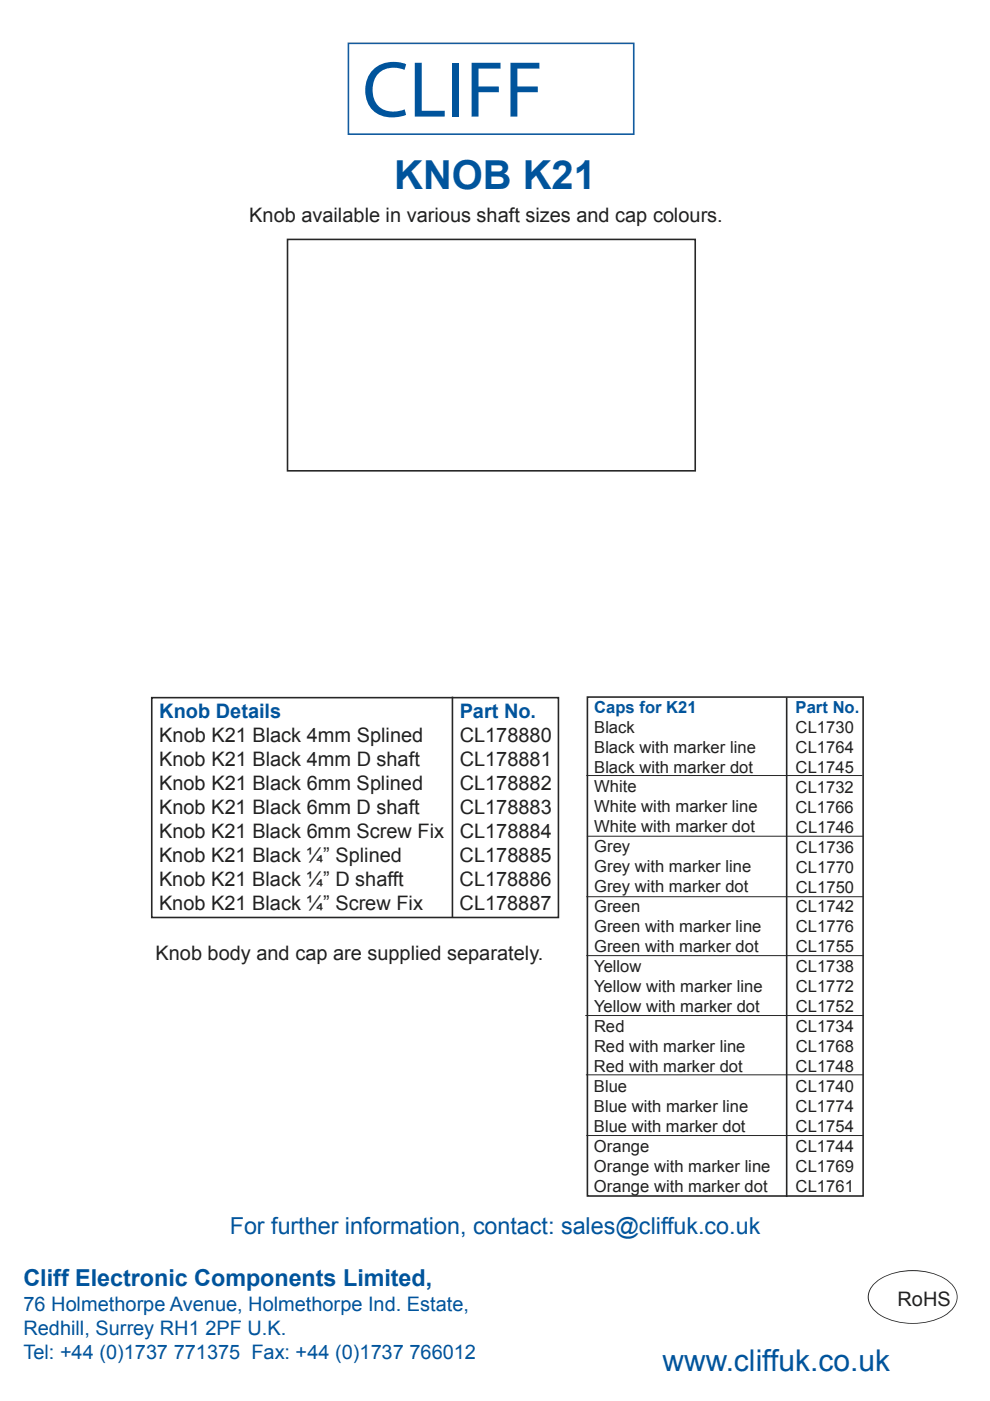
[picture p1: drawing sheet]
<svg xmlns="http://www.w3.org/2000/svg" width="210mm" height="297mm" viewBox="0 0 210 297" stroke-linecap="round" stroke-linejoin="round" font-family="sans-serif">
<defs><g id="words">
<text font-size="16.9" fill="#00549c" x="76.8" y="24.7">CLIFF</text>
<text font-size="8.5" fill="#00549c" x="83.6" y="40.1">KNOB K21</text>
<text font-size="6.3" fill="#00549c" x="140.5" y="290.6">www.cliffuk.co.uk</text>
<g font-size="4.9" fill="#00549c">
<text x="48.7" y="261.6">For further information, contact: sales@cliffuk.co.uk</text>
<text x="5" y="272.6">Cliff Electronic Components Limited,</text>
</g>
<g font-size="4.2" fill="#212121">
<text x="52.8" y="47">Knob available in various shaft sizes and cap colours.</text>
<text x="33.8" y="157.3">Knob K21 Black 4mm Splined</text>
<text x="97.5" y="157.3">CL178880</text>
<text x="33.8" y="167.5">Knob K21 Black 6mm Splined</text>
<text x="33.8" y="162.4">Knob K21 Black 4mm D shaft</text>
<text x="97.5" y="167.5">CL178882</text>
<text x="97.5" y="162.4">CL178881</text>
<text x="33.8" y="172.6">Knob K21 Black 6mm D shaft</text>
<text x="97.5" y="172.6">CL178883</text>
<text x="33.7" y="177.6">Knob K21 Black 6mm Screw Fix</text>
<text x="97.5" y="177.6">CL178884</text>
<text x="33.7" y="182.7">Knob K21 Black ¼” Splined</text>
<text x="97.5" y="182.7">CL178885</text>
<text x="33.7" y="187.8">Knob K21 Black ¼” D shafft</text>
<text x="97.5" y="187.8">CL178886</text>
<text x="33.7" y="192.9">Knob K21 Black ¼” Screw Fix</text>
<text x="97.5" y="192.9">CL178887</text>
<text x="33" y="203.6">Knob body and cap are supplied separately.</text>
<text x="190.3" y="276.9">RoHS</text>
</g>
<g font-size="4.2" fill="#00549c">
<text x="33.8" y="152.2">Knob Details</text>
<text x="97.5" y="152.2">Part No.</text>
<text x="5" y="278">76 Holmethorpe Avenue, Holmethorpe Ind. Estate,</text>
<text x="5" y="283.1">Redhill, Surrey RH1</text>
<text x="43.5" y="283.1">2PF U.K.</text>
<text x="5" y="288.2">Tel: +44 (0)1737</text>
<text x="36.8" y="288.2">771375 Fax: +44 (0)1737</text>
<text x="86.8" y="288.2">766012</text>
</g>
<g font-size="3.5" fill="#212121">
<text x="126" y="155.3">Black</text>
<text x="168.7" y="155.4">CL1730</text>
<text x="126" y="159.6">Black with marker line</text>
<text x="168.7" y="159.6">CL1764</text>
<text x="126" y="163.8">Black with marker dot</text>
<text x="168.7" y="163.8">CL1745</text>
<text x="126" y="168">White</text>
<text x="126" y="172.3">White with marker line</text>
<text x="168.7" y="172.3">CL1766</text>
<text x="168.7" y="168.1">CL1732</text>
<text x="126" y="176.5">White with marker dot</text>
<text x="168.7" y="176.5">CL1746</text>
<text x="126" y="180.7">Grey</text>
<text x="126" y="185">Grey with marker line</text>
<text x="168.7" y="185">CL1770</text>
<text x="168.7" y="180.8">CL1736</text>
<text x="126" y="189.2">Grey with marker dot</text>
<text x="168.7" y="189.2">CL1750</text>
<text x="126" y="193.4">Green</text>
<text x="126" y="197.7">Green with marker line</text>
<text x="168.7" y="197.7">CL1776</text>
<text x="168.7" y="193.5">CL1742</text>
<text x="126" y="201.9">Green with marker dot</text>
<text x="168.7" y="201.9">CL1755</text>
<text x="126" y="206.1">Yellow</text>
<text x="168.7" y="206.2">CL1738</text>
<text x="125.9" y="214.6">Yellow with marker dot</text>
<text x="126" y="210.4">Yellow with marker line</text>
<text x="168.7" y="214.6">CL1752</text>
<text x="168.7" y="210.4">CL1772</text>
<text x="125.9" y="218.8">Red</text>
<text x="168.7" y="218.9">CL1734</text>
<text x="125.9" y="227.3">Red with marker dot</text>
<text x="125.9" y="223.1">Red with marker line</text>
<text x="168.7" y="227.3">CL1748</text>
<text x="168.7" y="223.1">CL1768</text>
<text x="125.9" y="231.5">Blue</text>
<text x="168.7" y="231.6">CL1740</text>
<text x="125.9" y="235.8">Blue with marker line</text>
<text x="168.7" y="235.8">CL1774</text>
<text x="125.9" y="244.2">Orange</text>
<text x="125.9" y="240">Blue with marker dot</text>
<text x="168.7" y="244.3">CL1744</text>
<text x="168.7" y="240">CL1754</text>
<text x="125.9" y="248.5">Orange with marker line</text>
<text x="168.7" y="248.5">CL1769</text>
<text x="125.9" y="252.7">Orange with marker dot</text>
<text x="168.7" y="252.7">CL1761</text>
</g>
<g font-size="3.5" fill="#00549c">
<text x="126" y="151.1">Caps for K21</text>
<text x="168.7" y="151.1">Part No.</text>
</g>
</g></defs>
<!-- layer: Layer 1 -->
<path d="M73.9 9.2h60.5v19.2h-60.5z" fill="none" stroke="#265499" stroke-width=".34"/>
<path d="M154.3 267.9h24.5v16.9h-24.5z" fill="#fff"/>
<path d="M185.4 272a13.7 13.7 0 0 1 13.6-1.7 5.7 5.7 0 0 1 4 4.7 5.5 5.5 0 0 1-4 4.7 14.5 14.5 0 0 1-12.9-1.2 4 4 0 0 1-.7-6.5zM185.6 272.1a3.8 3.8 0 0 0 .6 6.3 13.9 13.9 0 0 0 14.6 0 3.9 3.9 0 0 0 0-6.8 14 14 0 0 0-14.6 0z" fill-rule="evenodd" fill="#262626"/>
<path d="M61.1 50.9h86.1v48.8h-86.1z" fill="#fff"/>
<path d="M61 50.8h86.4v49h-86.4zM32.2 147.9h86.2v46.6h-86.2zM95.9 147.7v46.9M124.5 147.8h58.5v105.8h-58.5zM166.8 147.9v105.9" fill="none" stroke="#262626" stroke-width=".34"/>
<path d="M124.4 164.4h58.4M124.5 177.3h58.4M124.4 190.1h58.6M124.2 215.3h58.8M124.4 202.6h58.6M124.3 227.9h58.7M124.4 240.8h58.6" fill="none" stroke="#262626" stroke-width=".21"/>
<use href="#words"/>
</svg>
